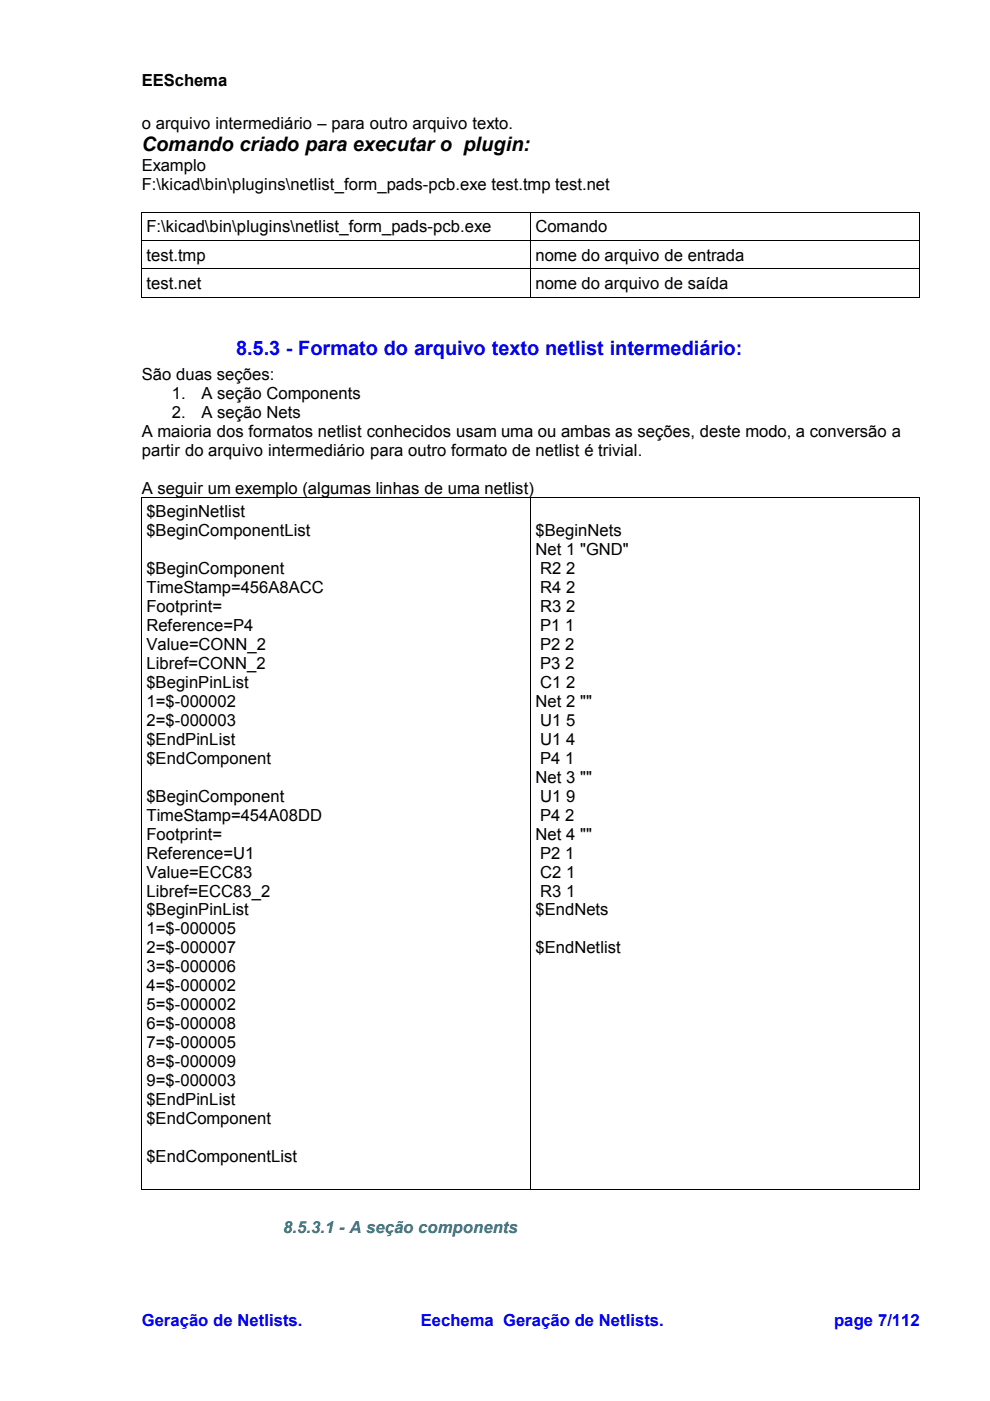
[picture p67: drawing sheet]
<svg xmlns="http://www.w3.org/2000/svg" width="210mm" height="297mm" viewBox="0 0 210 297" stroke-linecap="round" stroke-linejoin="round" font-family="sans-serif">
<defs><g id="words">
<text font-size="4.2" x="30.1" y="32.1">Comando criado para executar o plugin:</text>
<text font-size="4.2" fill="#00f" x="50.1" y="75.2">8.5.3 - Formato do arquivo texto netlist intermediário:</text>
<g font-size="3.5">
<text x="30.1" y="18.3">EESchema</text>
<text x="30.1" y="27.4">o arquivo intermediário – para outro arquivo texto.</text>
<text x="30.1" y="36.2">Examplo</text>
<text x="30.1" y="40.3">F:\kicad\bin\plugins\netlist_form_pads-pcb.exe test.tmp test.net</text>
<text x="31" y="49.3">F:\kicad\bin\plugins\netlist_form_pads-pcb.exe</text>
<text x="113.5" y="49.3">Comando</text>
<text x="31" y="55.2">test.tmp</text>
<text x="113.5" y="55.2">nome do arquivo de entrada</text>
<text x="31" y="61.2">test.net</text>
<text x="113.5" y="61.2">nome do arquivo de saída</text>
<text x="30.1" y="80.5">São duas seções:</text>
<text x="36.4" y="84.5">1.</text>
<text x="36.4" y="88.5">2.</text>
<text x="42.8" y="84.5">A seção Components</text>
<text x="42.8" y="88.5">A seção Nets</text>
<text x="30.1" y="92.6">A maioria dos formatos netlist conhecidos usam uma ou ambas as seções, deste modo, a conversão a</text>
<text x="30.1" y="96.6">partir do arquivo intermediário para outro formato de netlist é trivial.</text>
<text x="30.1" y="104.6">A seguir um exemplo (algumas linhas de uma netlist)</text>
<text x="31" y="109.6">$BeginNetlist</text>
<text x="31" y="113.7">$BeginComponentList</text>
<text x="113.5" y="113.7">$BeginNets</text>
<text x="113.5" y="117.7">Net 1 &quot;GND&quot;</text>
<text x="31" y="121.7">$BeginComponent</text>
<text x="31" y="125.7">TimeStamp=456A8ACC</text>
<text x="114.5" y="121.7">R2 2</text>
<text x="114.5" y="125.7">R4 2</text>
<text x="31" y="129.8">Footprint=</text>
<text x="114.5" y="129.8">R3 2</text>
<text x="31" y="133.8">Reference=P4</text>
<text x="31" y="137.8">Value=CONN_2</text>
<text x="114.5" y="133.8">P1 1</text>
<text x="114.5" y="137.8">P2 2</text>
<text x="31" y="141.8">Libref=CONN_2</text>
<text x="114.5" y="141.8">P3 2</text>
<text x="31" y="145.8">$BeginPinList</text>
<text x="31" y="149.9">1=$-000002</text>
<text x="113.5" y="149.9">Net 2 &quot;&quot;</text>
<text x="114.5" y="145.8">C1 2</text>
<text x="31" y="153.9">2=$-000003</text>
<text x="114.5" y="153.9">U1 5</text>
<text x="31" y="157.9">$EndPinList</text>
<text x="31" y="161.9">$EndComponent</text>
<text x="114.5" y="157.9">U1 4</text>
<text x="114.5" y="161.9">P4 1</text>
<text x="113.5" y="165.9">Net 3 &quot;&quot;</text>
<text x="31" y="170">$BeginComponent</text>
<text x="31" y="174">TimeStamp=454A08DD</text>
<text x="114.5" y="170">U1 9</text>
<text x="114.5" y="174">P4 2</text>
<text x="31" y="178">Footprint=</text>
<text x="113.5" y="178">Net 4 &quot;&quot;</text>
<text x="31" y="182">Reference=U1</text>
<text x="114.5" y="182">P2 1</text>
<text x="31" y="186.1">Value=ECC83</text>
<text x="31" y="190.1">Libref=ECC83_2</text>
<text x="114.5" y="186.1">C2 1</text>
<text x="114.5" y="190.1">R3 1</text>
<text x="31" y="194.1">$BeginPinList</text>
<text x="113.5" y="194.1">$EndNets</text>
<text x="31" y="198.1">1=$-000005</text>
<text x="31" y="202.1">2=$-000007</text>
<text x="113.5" y="202.1">$EndNetlist</text>
<text x="31" y="206.2">3=$-000006</text>
<text x="31" y="210.2">4=$-000002</text>
<text x="31" y="214.2">5=$-000002</text>
<text x="31" y="218.2">6=$-000008</text>
<text x="31" y="222.2">7=$-000005</text>
<text x="31" y="226.3">8=$-000009</text>
<text x="31" y="230.3">9=$-000003</text>
<text x="31" y="234.3">$EndPinList</text>
<text x="31" y="238.3">$EndComponent</text>
<text x="31" y="246.4">$EndComponentList</text>
</g>
<text font-size="3.5" fill="#008080" x="60" y="261.4">8.5.3.1 - A seção components</text>
<g font-size="3.5" fill="#00f">
<text x="30.1" y="281.2">Geração de Netlists.</text>
<text x="89.3" y="281.2">Eechema Geração de Netlists.</text>
<text x="176.8" y="281.2">page 7/112</text>
</g>
</g></defs>
<path d="M30 51h165M30 57h165M30 45.1h165v17.9M30 45v18M112.5 45v18M30 63h165M30 105.4h165v146.8l-165-.1M30 105.4v146.8M112.5 105.4v146.8" fill="none" stroke="#000" stroke-width=".21"/>
<use href="#words"/>
</svg>
